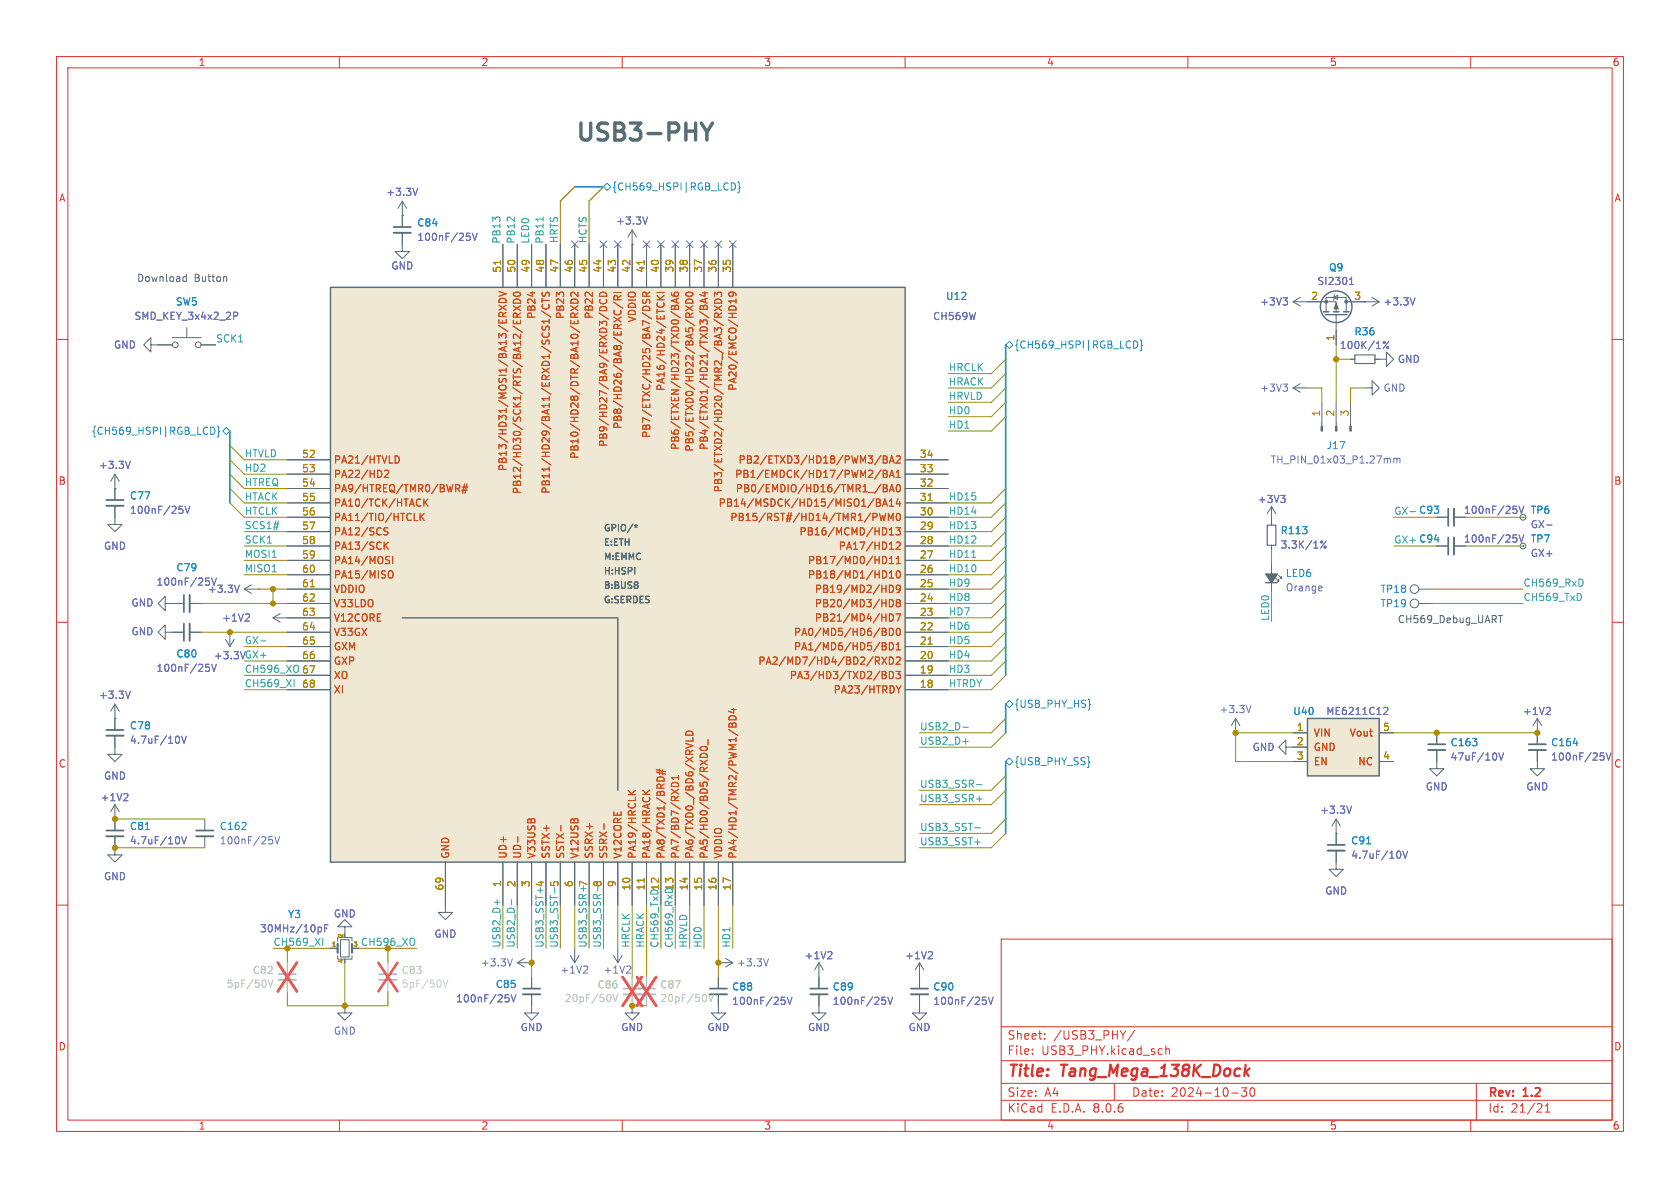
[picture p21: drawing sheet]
<svg xmlns="http://www.w3.org/2000/svg" width="297mm" height="210mm" viewBox="0 0 297 210" stroke-linecap="round" stroke-linejoin="round" font-family="sans-serif">
<defs><g id="words">
<text font-size="4.2" fill="#586e75" x="101.6" y="25.2">USB3-PHY</text>
<g font-size="2.8" fill="#dc322f">
<text x="178" y="190.9">Title:</text>
<text x="187.7" y="190.9">Tang_Mega_138K_Dock</text>
</g>
<g font-size="2.1" fill="#dc322f">
<text x="178" y="184">Sheet:</text>
<text x="186.2" y="184">/USB3_PHY/</text>
<text x="178" y="186.7">File:</text>
<text x="184.1" y="186.7">USB3_PHY.kicad_sch</text>
<text x="178" y="196.9">KiCad</text>
<text x="178" y="194.1">Size:</text>
<text x="184.7" y="194.1">A4</text>
<text x="185.7" y="196.9">E.D.A.</text>
<text x="193.3" y="196.9">8.0.6</text>
<text x="200" y="194.1">Date:</text>
<text x="207" y="194.1">2024-10-30</text>
<text x="263" y="194.3">Rev:</text>
<text x="263" y="196.9">Id:</text>
<text x="267.1" y="196.9">21/21</text>
<text x="269.4" y="194.3">1.2</text>
</g>
<g font-size="1.8" fill="#dc322f">
<text x="35" y="11.9">1</text>
<text x="85" y="11.9">2</text>
<text x="135" y="11.9">3</text>
<text x="185" y="11.9">4</text>
<text x="235" y="11.9">5</text>
<text x="285" y="11.9">6</text>
<text x="10.3" y="35.9">A</text>
<text x="285.3" y="35.9">A</text>
<text x="10.3" y="85.9">B</text>
<text x="285.3" y="85.9">B</text>
<text x="10.3" y="135.9">C</text>
<text x="285.3" y="135.9">C</text>
<text x="10.3" y="185.9">D</text>
<text x="285.3" y="185.9">D</text>
<text x="35" y="199.9">1</text>
<text x="85" y="199.9">2</text>
<text x="135" y="199.9">3</text>
<text x="185" y="199.9">4</text>
<text x="235" y="199.9">5</text>
<text x="285" y="199.9">6</text>
</g>
<g font-size="1.8" fill="#6c71c4">
<text x="68.2" y="34.8">+3.3V</text>
<text x="108.8" y="39.9">+3.3V</text>
<text x="69.1" y="47.9">GND</text>
<text x="73.7" y="42.8">100nF/25V</text>
<text x="232.8" y="50.6">SI2301</text>
<text x="23.7" y="56.7">SMD_KEY_3x4x2_2P</text>
<text x="164.9" y="56.8">CH569W</text>
<text x="222.7" y="54.2">+3V3</text>
<text x="244.5" y="54.2">+3.3V</text>
<text x="20" y="61.8">GND</text>
<text x="236.8" y="61.9">100K/1%</text>
<text x="247" y="64.4">GND</text>
<text x="222.7" y="69.4">+3V3</text>
<text x="244.5" y="69.4">GND</text>
<text x="17.4" y="83.1">+3.3V</text>
<text x="224.5" y="82.1">TH_PIN_01x03_P1.27mm</text>
<text x="222.3" y="89.1">+3V3</text>
<text x="22.9" y="91">100nF/25V</text>
<text x="258.7" y="91">100nF/25V</text>
<text x="270.5" y="93.6">GX-</text>
<text x="18.3" y="97.4">GND</text>
<text x="226.3" y="97.2">3.3K/1%</text>
<text x="258.7" y="96.1">100nF/25V</text>
<text x="270.5" y="98.7">GX+</text>
<text x="23.1" y="107.4">GND</text>
<text x="27.6" y="103.7">100nF/25V</text>
<text x="36.6" y="105">+3.3V</text>
<text x="227.2" y="104.7">Orange</text>
<text x="23.1" y="112.5">GND</text>
<text x="39.2" y="110.1">+1V2</text>
<text x="27.6" y="119">100nF/25V</text>
<text x="37.7" y="116.8">+3.3V GX+</text>
<text x="37.7" y="116.8">+3.3V</text>
<text x="17.4" y="123.7">+3.3V</text>
<text x="22.9" y="131.7">4.7uF/10V</text>
<text x="215.5" y="126.3">+3.3V</text>
<text x="234.4" y="126.6">ME6211C12</text>
<text x="269.1" y="126.6">+1V2</text>
<text x="221.3" y="132.9">GND</text>
<text x="256.3" y="134.7">47uF/10V</text>
<text x="274.1" y="134.7">100nF/25V</text>
<text x="17.7" y="141.8">+1V2</text>
<text x="18.3" y="138">GND</text>
<text x="251.9" y="139.9">GND</text>
<text x="269.7" y="139.9">GND</text>
<text x="22.9" y="149.5">4.7uF/10V</text>
<text x="38.7" y="149.5">100nF/25V</text>
<text x="233.3" y="144.1">+3.3V</text>
<text x="18.3" y="155.8">GND</text>
<text x="238.8" y="152">4.7uF/10V</text>
<text x="234.2" y="158.3">GND</text>
<text x="45.9" y="165">30MHz/10pF</text>
<text x="58.9" y="162.4">GND</text>
<text x="76.7" y="166">GND</text>
<text x="84.9" y="171">+3.3V</text>
<text x="99" y="172.3">+1V2</text>
<text x="106.6" y="172.3">+1V2</text>
<text x="130.2" y="171">+3.3V</text>
<text x="142.1" y="169.8">+1V2</text>
<text x="159.9" y="169.8">+1V2</text>
<text x="80.5" y="177.4">100nF/25V</text>
<text x="129.3" y="177.8">100nF/25V</text>
<text x="147.1" y="177.8">100nF/25V</text>
<text x="164.9" y="177.8">100nF/25V</text>
<text x="58.9" y="183.1">GND</text>
<text x="91.9" y="182.5">GND</text>
<text x="109.7" y="182.5">GND</text>
<text x="125" y="182.5">GND</text>
<text x="142.7" y="182.5">GND</text>
<text x="160.5" y="182.5">GND</text>
</g>
<g font-size="1.8" fill="#268bd2">
<text x="108.1" y="33.9">{CH569_HSPI|RGB_LCD}</text>
<text x="73.7" y="40.2">C84</text>
<text x="167.1" y="53.2">U12</text>
<text x="234.8" y="48.2">Q9</text>
<text x="31" y="54.2">SW5</text>
<text x="239.4" y="59.5">R36</text>
<text x="179.3" y="61.8">{CH569_HSPI|RGB_LCD}</text>
<text x="16.1" y="77.1">{CH569_HSPI|RGB_LCD}</text>
<text x="234.4" y="79.6">J17</text>
<text x="22.9" y="88.5">C77</text>
<text x="226.3" y="94.6">R113</text>
<text x="250.8" y="91">C93</text>
<text x="270.5" y="91">TP6</text>
<text x="31.1" y="101.2">C79</text>
<text x="250.8" y="96.1">C94</text>
<text x="270.5" y="96.1">TP7</text>
<text x="227.2" y="102.2">LED6</text>
<text x="243.9" y="105">TP18</text>
<text x="243.9" y="107.5">TP19</text>
<text x="31.1" y="116.4">C80</text>
<text x="179.3" y="125.3">{USB_PHY_HS}</text>
<text x="22.9" y="129.1">C78</text>
<text x="228.5" y="126.6">U40</text>
<text x="179.3" y="135.5">{USB_PHY_SS}</text>
<text x="256.3" y="132.1">C163</text>
<text x="274.1" y="132.1">C164</text>
<text x="22.9" y="146.9">C81</text>
<text x="38.7" y="146.9">C162</text>
<text x="238.8" y="149.5">C91</text>
<text x="50.8" y="162.5">Y3</text>
<text x="87.5" y="174.9">C85</text>
<text x="129.3" y="175.3">C88</text>
<text x="147.1" y="175.3">C89</text>
<text x="164.9" y="175.3">C90</text>
</g>
<g font-size="1.8" fill="#2aa198">
<text x="88.6" y="43.2" transform="rotate(-90 88.6 43.2)">PB13</text>
<text x="91.1" y="43.2" transform="rotate(-90 91.1 43.2)">PB12</text>
<text x="93.6" y="43.2" transform="rotate(-90 93.6 43.2)">LED0</text>
<text x="96.2" y="43.2" transform="rotate(-90 96.2 43.2)">PB11</text>
<text x="98.7" y="43.1" transform="rotate(-90 98.7 43.1)">HRTS</text>
<text x="103.8" y="43.1" transform="rotate(-90 103.8 43.1)">HCTS</text>
<text x="38.1" y="60.6">SCK1</text>
<text x="167.6" y="65.7">HRCLK</text>
<text x="167.6" y="70.8">HRVLD</text>
<text x="167.6" y="68.2">HRACK</text>
<text x="167.6" y="75.9">HD1</text>
<text x="167.6" y="73.3">HD0</text>
<text x="43.2" y="83.5">HD2</text>
<text x="43.2" y="80.9">HTVLD</text>
<text x="43.2" y="88.6">HTACK</text>
<text x="43.2" y="86">HTREQ</text>
<text x="167.6" y="88.6">HD15</text>
<text x="43.2" y="91.1">HTCLK</text>
<text x="43.2" y="93.6">SCS1#</text>
<text x="167.6" y="91.1">HD14</text>
<text x="167.6" y="93.6">HD13</text>
<text x="246.4" y="91.1">GX-</text>
<text x="43.2" y="96.2">SCK1</text>
<text x="43.2" y="101.3">MISO1</text>
<text x="43.2" y="98.7">MOSI1</text>
<text x="167.6" y="101.3">HD10</text>
<text x="167.6" y="98.7">HD11</text>
<text x="167.6" y="96.2">HD12</text>
<text x="246.4" y="96.2">GX+ C94</text>
<text x="167.6" y="106.3">HD8</text>
<text x="167.6" y="103.8">HD9</text>
<text x="269.2" y="103.8">CH569_RxD</text>
<text x="269.2" y="106.3">CH569_TxD</text>
<text x="43.2" y="114">GX-</text>
<text x="167.6" y="114">HD5</text>
<text x="167.6" y="108.9">HD7</text>
<text x="167.6" y="111.4">HD6</text>
<text x="224.4" y="109.9" transform="rotate(-90 224.4 109.9)">LED0</text>
<text x="43.2" y="119">CH596_XO 67</text>
<text x="167.6" y="119">HD3</text>
<text x="167.6" y="116.5">HD4</text>
<text x="43.2" y="121.6">CH569_XI</text>
<text x="167.6" y="121.6">HTRDY</text>
<text x="162.6" y="131.7">USB2_D+</text>
<text x="162.6" y="129.2">USB2_D-</text>
<text x="162.6" y="141.9">USB3_SSR+</text>
<text x="162.6" y="139.4">USB3_SSR-</text>
<text x="162.6" y="147">USB3_SST-</text>
<text x="162.6" y="149.5">USB3_SST+</text>
<text x="88.6" y="167.6" transform="rotate(-90 88.6 167.6)">USB2_D+</text>
<text x="91.1" y="167.6" transform="rotate(-90 91.1 167.6)">USB2_D-</text>
<text x="96.2" y="167.6" transform="rotate(-90 96.2 167.6)">USB3_SST+ 4</text>
<text x="98.7" y="167.6" transform="rotate(-90 98.7 167.6)">USB3_SST- 5</text>
<text x="103.8" y="167.6" transform="rotate(-90 103.8 167.6)">USB3_SSR+ 7</text>
<text x="106.3" y="167.6" transform="rotate(-90 106.3 167.6)">USB3_SSR- 8</text>
<text x="111.4" y="167.6" transform="rotate(-90 111.4 167.6)">HRCLK</text>
<text x="114" y="167.6" transform="rotate(-90 114 167.6)">HRACK</text>
<text x="116.5" y="167.6" transform="rotate(-90 116.5 167.6)">CH569_TxD 12</text>
<text x="119" y="167.6" transform="rotate(-90 119 167.6)">CH569_RxD13</text>
<text x="121.6" y="167.6" transform="rotate(-90 121.6 167.6)">HRVLD</text>
<text x="124.1" y="167.6" transform="rotate(-90 124.1 167.6)">HD0</text>
<text x="129.2" y="167.6" transform="rotate(-90 129.2 167.6)">HD1</text>
</g>
<g font-size="1.8" fill="#586e75">
<text x="24.1" y="49.9">Download</text>
<text x="34.3" y="49.9">Button</text>
<text x="247" y="110.2">CH569_Debug_UART</text>
</g>
<g font-size="1.8" fill="#b58900">
<text x="88.6" y="48.3" transform="rotate(-90 88.6 48.3)">51</text>
<text x="91.2" y="48.3" transform="rotate(-90 91.2 48.3)">50</text>
<text x="93.7" y="48.3" transform="rotate(-90 93.7 48.3)">49</text>
<text x="96.3" y="48.3" transform="rotate(-90 96.3 48.3)">48</text>
<text x="98.8" y="48.3" transform="rotate(-90 98.8 48.3)">47</text>
<text x="101.3" y="48.3" transform="rotate(-90 101.3 48.3)">46</text>
<text x="103.9" y="48.3" transform="rotate(-90 103.9 48.3)">45</text>
<text x="106.4" y="48.3" transform="rotate(-90 106.4 48.3)">44</text>
<text x="109" y="48.3" transform="rotate(-90 109 48.3)">43</text>
<text x="111.5" y="48.3" transform="rotate(-90 111.5 48.3)">42</text>
<text x="114" y="48.3" transform="rotate(-90 114 48.3)">41</text>
<text x="116.6" y="48.3" transform="rotate(-90 116.6 48.3)">40</text>
<text x="119.1" y="48.3" transform="rotate(-90 119.1 48.3)">39</text>
<text x="121.7" y="48.3" transform="rotate(-90 121.7 48.3)">38</text>
<text x="124.2" y="48.3" transform="rotate(-90 124.2 48.3)">37</text>
<text x="126.7" y="48.3" transform="rotate(-90 126.7 48.3)">36</text>
<text x="129.3" y="48.3" transform="rotate(-90 129.3 48.3)">35</text>
<text x="231.7" y="53.1">2</text>
<text x="239.3" y="53.1">3</text>
<text x="236" y="60.4" transform="rotate(-90 236 60.4)">1</text>
<text x="233.4" y="73.7" transform="rotate(-90 233.4 73.7)">1</text>
<text x="236" y="73.7" transform="rotate(-90 236 73.7)">2</text>
<text x="238.5" y="73.7" transform="rotate(-90 238.5 73.7)">3</text>
<text x="53.3" y="81">52</text>
<text x="53.3" y="83.6">53</text>
<text x="162.5" y="83.6">33</text>
<text x="162.5" y="81">34</text>
<text x="53.3" y="86.1">54</text>
<text x="53.3" y="88.6">55</text>
<text x="162.5" y="88.6">31</text>
<text x="162.5" y="86.1">32</text>
<text x="53.3" y="91.2">56</text>
<text x="53.3" y="93.7">57</text>
<text x="162.5" y="93.7">29</text>
<text x="162.5" y="91.2">30</text>
<text x="53.3" y="96.3">58</text>
<text x="53.3" y="98.8">59</text>
<text x="53.3" y="101.3">60</text>
<text x="162.5" y="101.3">26</text>
<text x="162.5" y="98.8">27</text>
<text x="162.5" y="96.3">28</text>
<text x="53.3" y="103.9">61</text>
<text x="53.3" y="106.4">62</text>
<text x="162.5" y="106.4">24</text>
<text x="162.5" y="103.9">25</text>
<text x="53.3" y="109">63</text>
<text x="53.3" y="111.5">64</text>
<text x="162.5" y="111.5">22</text>
<text x="162.5" y="109">23</text>
<text x="53.3" y="114">65</text>
<text x="53.3" y="116.6">66</text>
<text x="53.3" y="119.1">67</text>
<text x="162.5" y="119.1">19</text>
<text x="162.5" y="116.6">20</text>
<text x="162.5" y="114">21</text>
<text x="53.3" y="121.7">68</text>
<text x="162.5" y="121.7">18</text>
<text x="229.2" y="129.3">1</text>
<text x="229.2" y="131.8">2</text>
<text x="244.4" y="129.3">5</text>
<text x="229.2" y="134.4">3</text>
<text x="244.4" y="134.4">4</text>
<text x="78.5" y="157.5" transform="rotate(-90 78.5 157.5)">69</text>
<text x="88.6" y="156.9" transform="rotate(-90 88.6 156.9)">1</text>
<text x="91.2" y="156.9" transform="rotate(-90 91.2 156.9)">2</text>
<text x="93.7" y="156.9" transform="rotate(-90 93.7 156.9)">3</text>
<text x="96.3" y="156.9" transform="rotate(-90 96.3 156.9)">4</text>
<text x="98.8" y="156.9" transform="rotate(-90 98.8 156.9)">5</text>
<text x="101.3" y="156.9" transform="rotate(-90 101.3 156.9)">6</text>
<text x="103.9" y="156.9" transform="rotate(-90 103.9 156.9)">7</text>
<text x="106.4" y="156.9" transform="rotate(-90 106.4 156.9)">8</text>
<text x="109" y="156.9" transform="rotate(-90 109 156.9)">9</text>
<text x="111.5" y="157.5" transform="rotate(-90 111.5 157.5)">10</text>
<text x="114" y="157.5" transform="rotate(-90 114 157.5)">11</text>
<text x="116.6" y="157.5" transform="rotate(-90 116.6 157.5)">12</text>
<text x="119.1" y="157.5" transform="rotate(-90 119.1 157.5)">13</text>
<text x="121.7" y="157.5" transform="rotate(-90 121.7 157.5)">14</text>
<text x="124.2" y="157.5" transform="rotate(-90 124.2 157.5)">15</text>
<text x="126.7" y="157.5" transform="rotate(-90 126.7 157.5)">16</text>
<text x="129.3" y="157.5" transform="rotate(-90 129.3 157.5)">17</text>
</g>
<g font-size="1.8" fill="#cb4b16">
<text x="94.8" y="56.5" transform="rotate(-90 94.8 56.5)">PB24</text>
<text x="99.9" y="56.5" transform="rotate(-90 99.9 56.5)">PB23</text>
<text x="105" y="56.5" transform="rotate(-90 105 56.5)">PB22</text>
<text x="112.6" y="57.1" transform="rotate(-90 112.6 57.1)">VDDIO</text>
<text x="117.7" y="69.2" transform="rotate(-90 117.7 69.2)">PA16/HD24/ETCKI</text>
<text x="130.4" y="69.2" transform="rotate(-90 130.4 69.2)">PA20/EMCO/HD19</text>
<text x="110.1" y="75.9" transform="rotate(-90 110.1 75.9)">PB8/HD26/BA8/ERXC/RI</text>
<text x="115.2" y="77.5" transform="rotate(-90 115.2 77.5)">PB7/ETXC/HD25/BA7/DSR</text>
<text x="58.9" y="82.1">PA21/HTVLD</text>
<text x="89.8" y="83.4" transform="rotate(-90 89.8 83.4)">PB13/HD31/MOSI1/BA13/ERXDV</text>
<text x="102.5" y="81.2" transform="rotate(-90 102.5 81.2)">PB10/HD28/DTR/BA10/ERXD2</text>
<text x="107.5" y="79.1" transform="rotate(-90 107.5 79.1)">PB9/HD27/BA9/ERXD3/DCD</text>
<text x="120.2" y="79.6" transform="rotate(-90 120.2 79.6)">PB6/ETXEN/HD23/TXD0/BA6</text>
<text x="122.8" y="79.9" transform="rotate(-90 122.8 79.9)">PB5/ETXD0/HD22/BA5/RXD0</text>
<text x="125.3" y="79.6" transform="rotate(-90 125.3 79.6)">PB4/ETXD1/HD21/TXD3/BA4</text>
<text x="130.5" y="82.1">PB2/ETXD3/HD18/PWM3/BA2</text>
<text x="58.9" y="84.7">PA22/HD2</text>
<text x="58.9" y="87.2">PA9/HTREQ/TMR0/BWR#</text>
<text x="58.9" y="89.8">PA10/TCK/HTACK</text>
<text x="92.3" y="87.4" transform="rotate(-90 92.3 87.4)">PB12/HD30/SCK1/RTS/BA12/ERXD0</text>
<text x="97.4" y="87.4" transform="rotate(-90 97.4 87.4)">PB11/HD29/BA11/ERXD1/SCS1/CTS</text>
<text x="127" y="89.8">PB14/MSDCK/HD15/MISO1/BA14</text>
<text x="127.9" y="87.1" transform="rotate(-90 127.9 87.1)">PB3/ETXD2/HD20/TMR2_/BA3/RXD3</text>
<text x="129.9" y="84.7">PB1/EMDCK/HD17/PWM2/BA1</text>
<text x="130" y="87.2">PB0/EMDIO/HD16/TMR1_/BA0</text>
<text x="58.9" y="92.3">PA11/TIO/HTCLK</text>
<text x="58.9" y="94.8">PA12/SCS</text>
<text x="129" y="92.3">PB15/RST#/HD14/TMR1/PWM0</text>
<text x="141.2" y="94.8">PB16/MCMD/HD13</text>
<text x="58.9" y="97.4">PA13/SCK</text>
<text x="58.9" y="99.9">PA14/MOSI</text>
<text x="142.7" y="99.9">PB17/MD0/HD11</text>
<text x="148.2" y="97.4">PA17/HD12</text>
<text x="58.9" y="102.5">PA15/MISO</text>
<text x="58.9" y="105">VDDIO</text>
<text x="58.9" y="107.5">V33LDO</text>
<text x="142.7" y="102.5">PB18/MD1/HD10</text>
<text x="143.9" y="107.5">PB20/MD3/HD8</text>
<text x="143.9" y="105">PB19/MD2/HD9</text>
<text x="58.9" y="110.1">V12CORE</text>
<text x="58.9" y="112.6">V33GX</text>
<text x="140.3" y="112.6">PA0/MD5/HD6/BD0</text>
<text x="143.9" y="110.1">PB21/MD4/HD7</text>
<text x="58.9" y="115.2">GXM</text>
<text x="58.9" y="117.7">GXP</text>
<text x="134" y="117.7">PA2/MD7/HD4/BD2/RXD2</text>
<text x="140.3" y="115.2">PA1/MD6/HD5/BD1</text>
<text x="58.9" y="120.2">XO</text>
<text x="58.9" y="122.8">XI</text>
<text x="139.5" y="120.2">PA3/HD3/TXD2/BD3</text>
<text x="147.3" y="122.8">PA23/HTRDY</text>
<text x="232.2" y="130.4">VIN</text>
<text x="238.5" y="130.4">Vout</text>
<text x="232.2" y="132.9">GND</text>
<text x="232.2" y="135.5">EN</text>
<text x="240" y="135.5">NC</text>
<text x="79.6" y="151.9" transform="rotate(-90 79.6 151.9)">GND</text>
<text x="89.8" y="151.9" transform="rotate(-90 89.8 151.9)">UD+</text>
<text x="92.3" y="151.9" transform="rotate(-90 92.3 151.9)">UD-</text>
<text x="94.8" y="151.9" transform="rotate(-90 94.8 151.9)">V33USB</text>
<text x="97.4" y="151.9" transform="rotate(-90 97.4 151.9)">SSTX+</text>
<text x="99.9" y="151.9" transform="rotate(-90 99.9 151.9)">SSTX-</text>
<text x="102.5" y="151.9" transform="rotate(-90 102.5 151.9)">V12USB</text>
<text x="105" y="151.9" transform="rotate(-90 105 151.9)">SSRX+</text>
<text x="107.5" y="151.9" transform="rotate(-90 107.5 151.9)">SSRX-</text>
<text x="110.1" y="151.9" transform="rotate(-90 110.1 151.9)">V12CORE</text>
<text x="112.6" y="151.9" transform="rotate(-90 112.6 151.9)">PA19/HRCLK</text>
<text x="115.2" y="151.9" transform="rotate(-90 115.2 151.9)">PA18/HRACK</text>
<text x="117.7" y="151.9" transform="rotate(-90 117.7 151.9)">PA8/TXD1/BRD#</text>
<text x="120.2" y="151.9" transform="rotate(-90 120.2 151.9)">PA7/BD7/RXD1</text>
<text x="122.8" y="151.9" transform="rotate(-90 122.8 151.9)">PA6/TXD0_/BD6/XRVLD</text>
<text x="125.3" y="151.9" transform="rotate(-90 125.3 151.9)">PA5/HD0/BD5/RXD0_</text>
<text x="127.9" y="151.9" transform="rotate(-90 127.9 151.9)">VDDIO</text>
<text x="130.4" y="151.9" transform="rotate(-90 130.4 151.9)">PA4/HD1/TMR2/PWM1/BD4</text>
</g>
<g font-size="1.8" fill="#859900">
<text x="48.3" y="167.3">CH569_XI</text>
<text x="63.7" y="167.3">CH596_XO</text>
</g>
<g font-size="1.8" fill="#bdbdbd">
<text x="44.6" y="172.4">C82</text>
<text x="70.9" y="172.4">C83</text>
<text x="105.5" y="174.9">C86</text>
<text x="116.6" y="174.9">C87</text>
</g>
<g font-size="1.8" fill="#cbcbcb">
<text x="40" y="174.8">5pF/50V</text>
<text x="70.9" y="174.8">5pF/50V</text>
<text x="99.7" y="177.3">20pF/50V</text>
<text x="116.6" y="177.3">20pF/50V</text>
</g>
<g font-size="1.6" fill="#586e75">
<text x="106.7" y="94.1">GPIO/*</text>
<text x="106.7" y="96.7">E:ETH</text>
<text x="106.7" y="101.7">H:HSPI</text>
<text x="106.7" y="99.2">M:EMMC</text>
<text x="106.7" y="104.3">B:BUS8</text>
<text x="106.7" y="106.8">G:SERDES</text>
</g>
<g font-size="1.1" fill="#b58900">
<text x="58.5" y="167.4">1</text>
<text x="60.7" y="165.9" transform="rotate(-90 60.7 165.9)">2</text>
<text x="62.3" y="167.4">3</text>
<text x="60.7" y="170.4" transform="rotate(-90 60.7 170.4)">4</text>
</g>
</g></defs>
<g fill="none" stroke="#dc322f" stroke-width=".18">
<path d="M10 10h277v190h-277zM12 12h273v186h-273zM60 10v2M110 10v2M160 10v2M210 10v2M260 10v2M10 60h2M285 60h2M10 110h2M285 110h2M10 160h2"/>
<path d="M285 160h2M177 166h108v32h-108zM60 198v2M110 198v2M160 198v2M177 194.5h108M177 191.5h108M177 187.5h108M177 181.5h108M182.5 186.3v.1M182.5 185.5v.1M184.7 183.6v.1"/>
<path d="M184.7 182.8v.1M197 191.5v3M200.6 182.1l-1.3 2M206.1 184.9v1.5M206.1 185.5l.2-.1 .4 .1v.9M210 198v2M217.7 193.2h1.2M220.4 192.3l-.5 .6 .4 .1v.7l-.2 .1h-.4l-.2-.1M221.2 192.4l.1-.1a.81 .81 0 0 1 .6 .6 .81 .81 0 0 1-.3 .8l-.1 .1a.81 .81 0 0 1-.6-.6 .81 .81 0 0 1 .3-.8zM260 198v2M261 191.5v6.5M273.2 196.6h.8"/>
<path d="M273.2 195.5l.4-.4v1.5"/>
</g>
<path d="M220.9 188.9l-.9 .7" fill="none" stroke="#dc322f" stroke-width=".4"/>
<g fill="none" stroke="#586e75" stroke-width=".18">
<path d="M30.5 59.7h5.1M33 57.9v1.8M111.8 43.2h.1M111.8 40.6l-.8 1.3M111.8 40.6v2.6M111.8 40.6l.7 1.3M26.7 61v-1.3l-1.3 1.3 1.3 1.2v-1.2h3.8M35.6 61h2.5M20.3 86.4v2M20.3 89.4v2M254 91.4h2M254 96.5h2"/>
<path d="M257 91.4h2.1M257 96.5h2.1M29.2 111.8v1.2l-1.3-1.2 1.3-1.3v1.3h1.3M29.2 106.7v1.3l-1.3-1.3 1.3-1.3v1.3h3.3M33.5 106.7h2.1M39.9 113l.7 1.3M40.6 111.8h.1M40.6 111.8v2.5M41.4 113l-.8 1.3M43.2 104.1l1.2 .8M43.2 104.1h2.5M44.4 103.4l-1.2 .7"/>
<path d="M45.7 104.1h.1M48.3 109.2l1.2 .8M48.3 109.2h2.5M49.5 108.5l-1.2 .7M20.3 130v3.4h1.3l-1.3 1.2-1.3-1.2h1.3M20.3 127h.1M20.3 124.5v4.5M20.3 124.5l-.7 1.2M20.3 124.5l.8 1.2M20.3 147.8v3.3h1.3l-1.3 1.3-1.3-1.3h1.3M20.3 142.2v4.6M20.3 142.2l-.7 1.3"/>
<path d="M20.3 142.2l.8 1.3M36.2 144.8v2M36.2 147.8v2.1M236.2 150.4v3.3h1.3l-1.3 1.2-1.3-1.2h1.3M236.2 147.3h.1M236.2 144.8v4.6M236.2 144.8l-.7 1.3M236.2 144.8l.8 1.3M94 175.8v3.3h1.2l-1.2 1.2-1.3-1.2h1.3M94 172.7v2.1M111.8 177.8v1.3h1.2l-1.2 1.2-1.3-1.2h1.3M127 175.8v3.3h1.3l-1.3 1.2-1.3-1.2h1.3"/>
<path d="M127 170.2h.1M127 170.2h2.5M127 172.7v2.1M128.3 169.4l1.2 .8M129.5 170.2l-1.2 .7M162.6 172.7v2.1M162.6 175.8v2"/>
<circle cx="31" cy="61" r=".51"/>
<circle cx="35.1" cy="61" r=".51"/>
</g>
<g fill="none" stroke="#6c71c4" stroke-width=".18">
<path d="M114.5 38.4l-.4 1.2M41.3 55.2h.5l.2 .2-.1 .4-.6 .1M31.7 89.5h.6M32.1 90l.2 .2v.3l-.2 .3M32.7 89.5l.4 1.3 .5-1.3M267.5 89.5h.6M267.5 94.6h.6M267.9 90l.3 .2v.3l-.3 .2M267.9 95l.3 .3v.3l-.3 .2M268.5 89.5l.5 1.2 .4-1.2M268.5 94.6l.5 1.2 .4-1.2M36.4 102.2h.6"/>
<path d="M36.8 102.7l.2 .2v.3M37.4 102.2l.4 1.2 .5-1.2M42.3 103.4l-.4 1.3M43.9 108.5l.2 .3-.1 .3-.7 .7h.8M23 122.2l-.4 1.2M31.6 130.2l.1 .4-.1 .7M32.1 130.1l.4 1.3 .4-1.3M22.4 140.3l.2 .2v.3l-.8 .7h.8M31.6 148l.1 .4-.1 .7M32.1 147.9l.4 1.3 .4-1.3M47.6 147.9h.6M48 148.4l.2 .2v.3l-.2 .3"/>
<path d="M48.6 147.9l.4 1.3 .4-1.3M238.9 142.5l-.4 1.3M247.5 150.5l.1 .4-.1 .8M248 150.4l.4 1.3 .4-1.3M89.3 175.8h.6M89.8 176.3l.2 .3v.3l-.2 .2M90.4 175.8l.4 1.3 .4-1.3M135.9 169.5l-.5 1.3M138.1 176.3h.6M138.6 176.8l.2 .2v.3l-.2 .2M139.2 176.3l.4 1.2 .4-1.2M173.7 176.3h.6"/>
<path d="M174.1 176.8l.3 .2v.3l-.3 .2M174.7 176.3l.5 1.2 .4-1.2"/>
</g>
<path d="M18.8 89.4h3M257 89.9v3.1M257 95v3M33.5 105.2v3M18.8 130h3M18.8 147.8h3M34.7 147.8h3M234.7 150.4h3M92.5 175.8h3M125.5 175.8h3M161 175.8h3.1" fill="none" stroke="#586e75" stroke-width=".33"/>
<path d="M18.8 88.4h3M256 89.9v3.1M256 95v3M32.5 105.2v3M18.8 129h3M18.8 146.8h3M34.7 146.8h3M234.7 149.4h3M92.5 174.8h3M125.5 174.8h3M161 174.8h3.1" fill="none" stroke="#586e75" stroke-width=".3"/>
<path d="M25.7 146.6h.7M241.6 149.2h.7" fill="none" stroke="#268bd2" stroke-width=".18"/>
<path d="M112.8 175.8h3" fill="none" stroke="#b3b3b3" stroke-width=".33"/>
<path d="M112.8 174.8h3" fill="none" stroke="#b3b3b3" stroke-width=".3"/>
<path d="M114.3 172.7v2.1M114.3 175.8v2" fill="none" stroke="#b3b3b3" stroke-width=".18"/>
<path d="M124.8 176v.8M125.3 175.8l.4 1.3 .4-1.3" fill="none" stroke="#cbcbcb" stroke-width=".18"/>
<path d="M112.6 172.7l3.4 5.1M116 172.7l-3.4 5.1" fill="none" stroke="#e65255" stroke-width=".46"/>
<path d="M58.4 50.8h101.6v101.6h-101.6z" fill="#eee8d5"/>
<path d="M58.4 50.8h101.6v101.6h-101.6zM71.1 109.2h38.1v30.5" fill="none" stroke="#586e75" stroke-width=".25"/>
<g fill="none" stroke="#586e75" stroke-width=".18">
<path d="M88.9 43.2v7.6M91.4 43.2v7.6M94 43.2v7.6M96.5 43.2v7.6M99.1 43.2v7.6M101.6 43.2v7.6M104.1 43.2v7.6M106.7 43.2v7.6M109.2 43.2v7.6M111.8 43.2v7.6M114.3 43.2v7.6M116.8 43.2v7.6"/>
<path d="M119.4 43.2v7.6M121.9 43.2v7.6M124.5 43.2v7.6M127 43.2v7.6M129.5 43.2v7.6M50.8 99.1h7.6M50.8 96.5h7.6M50.8 94h7.6M50.8 91.4h7.6M50.8 88.9h7.6M50.8 86.4h7.6M50.8 83.8h7.6"/>
<path d="M50.8 81.3h7.6M112.2 92.9l.2 .1M112.4 92.7v.3M112.4 93l-.1 .2M112.4 93l.2 .2M112.7 92.9l-.3 .1M160 99.1h7.6M160 96.5h7.6M160 94h7.6M160 91.4h7.6M160 88.9h7.6M160 86.4h7.6"/>
<path d="M160 83.8h7.6M160 81.3h7.6M50.8 119.4h7.6M50.8 116.8h7.6M50.8 114.3h7.6M50.8 111.8h7.6M50.8 109.2h7.6M50.8 106.7h7.6M50.8 104.1h7.6M50.8 101.6h7.6M160 119.4h7.6M160 116.8h7.6"/>
<path d="M160 114.3h7.6M160 111.8h7.6M160 109.2h7.6M160 106.7h7.6M160 104.1h7.6M160 101.6h7.6M50.8 121.9h7.6M160 121.9h7.6M227.3 132.1v1.3l-1.2-1.3 1.2-1.3v1.3h1.3M78.7 152.4v7.6M88.9 152.4v7.6M91.4 152.4v7.6"/>
<path d="M94 152.4v7.6M96.5 152.4v7.6M99.1 152.4v7.6M101.6 152.4v7.6M104.1 152.4v7.6M106.7 152.4v7.6M109.2 152.4v7.6M111.8 152.4v7.6M114.3 152.4v7.6M116.8 152.4v7.6M119.4 152.4v7.6M121.9 152.4v7.6"/>
<path d="M124.5 152.4v7.6M127 152.4v7.6M129.5 152.4v7.6M144.8 177.8v1.3h1.2l-1.2 1.2-1.3-1.2h1.3"/>
</g>
<g fill="none" stroke="#cb4b16" stroke-width=".18">
<path d="M88.2 53.9l1.3 .9M88.2 51.5l1.3 .5-1.3 .4M88.4 52.9a.66 .66 0 0 1 .7-.1 .66 .66 0 0 1 .4 .7h-1.3zM88.9 55.9l-.1-.6-.2-.1-.3 .1-.1 .6h1.3M89.5 55.2l-.6 .4M89.5 53.9l-1.3 .9M90.7 56.6v.6M90.7 54.1l1.3 .8M90.8 53.1a.68 .68 0 0 1 .8-.2 .68 .68 0 0 1 .4 .7h-1.3zM90.9 51.8a.69 .69 0 0 1 1.1 .3 .72 .72 0 0 1-1.3-.1zM91.4 56.8v.4M91.4 56.1v-.6l-.2-.2-.3 .1-.2 .7h1.3"/>
<path d="M92 56.6v.6M92 55.3l-.6 .5M92 54.1l-1.3 .8M95.8 55l1.6 1.1M95.8 52.7v.8M95.8 53.1h1.3M95.9 51.6l-.1 .5 .2 .2h.3l.3-.5 .3-.2 .2 .3-.1 .5M96 53.8a.6 .6 0 0 0 .4 .9 .6 .6 0 0 0 .7-.6l-.1-.3M97.1 56.4v.8M97.1 56.8h-1.3l.4 .4M100.9 56.1v-.5l.3-.3 .3 .2 .1 .6M100.9 54.1l1.3 .8"/>
<path d="M101 53.1a.68 .68 0 0 1 .8-.2 .68 .68 0 0 1 .4 .7h-1.3zM102.2 51.6v.8l-.9-.8-.4 .3 .1 .5M102.2 55.3l-.6 .5M102.2 54.1l-1.3 .8M105.9 55.3l1.7 1.1M106.1 51.9a.68 .68 0 0 1 .7-.2 .68 .68 0 0 1 .5 .7h-1.3zM106.1 54.4a.68 .68 0 0 1 .7-.2 .68 .68 0 0 1 .5 .7h-1.3zM106.1 52.9a.6 .6 0 0 0 .4 .9 .6 .6 0 0 0 .8-.6l-.2-.3M108.5 53.4l1.6 1.1M108.5 51.7h1.3M108.7 54.9l-.2 .2 .1 .3 .5 .2M109.2 53l-.1-.6-.1-.1h-.3l-.2 .7h1.3"/>
<path d="M109.7 54.9l.1 .2-.1 .3-.4 .2M109.8 52.3l-.6 .4M113.5 55.3l1.7 1.1M113.7 54.4a.68 .68 0 0 1 .8-.2 .68 .68 0 0 1 .4 .7h-1.3zM113.7 52.9l-.1 .5 .1 .2h.4l.2-.6 .3-.1 .3 .3-.1 .4M114.3 52.4l-.1-.6-.2-.1h-.3l-.1 .7h1.3M114.9 51.7l-.6 .4M116.1 53h1.3M116.1 52.3l.8 .7M116.1 51.7h1.3M116.3 53.5l-.2 .3M117.3 53.5l.1 .3"/>
<path d="M117.4 52.3l-.7 .5M118.6 55.1l1.7 1.1M118.7 51.8l.1 .3a.85 .85 0 0 0 1.2 0l-.2-.4-.4-.1-.2 .3v.4l.2 .1M118.8 54.1l.3-.1 .2 .3 .2-.4 .3 .1 .2 .7h-1.3zM119.3 54.3v.4M119.6 52.9v.6M120 52.7l-1.3 .5 1.3 .4M121.2 56.1v-.5l.3-.3 .3 .2 .1 .6M121.2 54.1l1.3 .8M121.3 51.8a.75 .75 0 0 1 1.2 .3 .72 .72 0 0 1-1.3-.1zM121.4 53a.66 .66 0 0 1 .8-.1 .66 .66 0 0 1 .3 .7h-1.3zM122.5 55.3l-.6 .5"/>
<path d="M122.5 54.1l-1.3 .8M123.7 55.1l1.6 1.1M123.9 54.1l.2-.1 .3 .3 .2-.4 .3 .1 .1 .7h-1.2zM124.2 51.8h.8M124.4 54.3v.4M124.6 51.6v.8l-.9-.3M124.7 52.9v.6M125 52.7l-1.2 .5 1.2 .4M126.2 56.5l1.7 1.1M126.3 52.4v-.8l.5 .5 .1-.4h.6l.1 .2-.1 .5M126.3 54.1l1.3 .8M126.4 53.1a.68 .68 0 0 1 .8-.2 .68 .68 0 0 1 .4 .7h-1.3z"/>
<path d="M127 56.1l-.1-.6-.2-.2-.3 .1-.1 .7h1.3M127.6 55.3l-.6 .5M127.6 54.1l-1.3 .8M129.4 51.6l.2 .3v.4l-.2 .1-.5-.1-.1-.4 .2-.2a.84 .84 0 0 1 1.1 .3v.3M130.1 52.9v.7M130.1 53.2h-1.3l.4 .4M67.9 93.8l.6 .2 .1 .3-.3 .3-.4-.1M68 83.3l.5-.2 .2 .4-.8 .9h.8M68.1 96.4l.5 .7M68.6 93.4l-.5-.1-.2 .1M68.6 95.8l-.7 .8M68.6 99l.3 .3-.3 .3"/>
<path d="M68.7 98.4h.2M69.4 98.4v1.2M69.9 80.6a.64 .64 0 0 1 .7 .6 .64 .64 0 0 1-.7 .7M73.2 92h.6M74.3 90.7v1.3M74.3 88.3h.1M74.4 89.4h-.1M74.4 91.3l.6 .7M74.9 88.2v1.3M75 90.7l-.7 .8M75.1 88.8l.6 .7M75.7 88.2l-.8 .7"/>
<path d="M80.6 86.3h.6l.1-.2-.1-.3-.6-.1v1.2M80.9 86.3l.4 .6M81.6 86.6h1M81.8 86.1h.9M82.1 85.5l-.3 1.7M82.6 85.5l-.4 1.7M154.9 88.2h.5l.2 .3-.2 .3 .2 .1 .1 .3-.3 .3h-.5zM154.9 88.8h.5M155 90.9v.4M155.5 90.7l.3 1.3 .2-.9 .3 .9 .3-1.3M155.7 85.6l-1.1 1.6M155.7 83.1l-1.1 1.6"/>
<path d="M155.7 80.5l-1.1 1.7M156 89.5l.4-1.3 .5 1.3M156.1 85.7h.5l.2 .2-.2 .4 .2 .1 .1 .3-.3 .2h-.5zM156.1 89.1h.7M156.1 80.6h.5l.2 .2-.2 .4 .2 .1 .1 .3-.3 .3h-.5zM156.1 83.1h.5l.2 .3-.2 .3 .2 .2 .1 .3-.3 .2h-.5zM156.1 86.3h.5M156.1 83.7h.5M156.1 81.2h.5M156.5 98.4l.3 .5-.3 .7M157.1 92v-1.3l.4 1 .4-1v1.3M157.2 88.6l.4-.4v1.3"/>
<path d="M157.2 93.7l.4-.4v1.3M157.2 98.7l.4-.3v1.2M157.2 99.6h.8M157.2 94.6h.8M157.2 89.5h.8M157.2 86.9l.5-1.2 .4 1.2M157.2 84.4l.5-1.3 .4 1.3M157.2 81.9l.5-1.3 .4 1.3M157.4 86.6h.6M157.4 84h.6M157.4 81.5h.6M158.4 93.3h.8l-.5 .5 .4 .1v.5l-.2 .2-.5-.2"/>
<path d="M158.4 98.7l.4-.3v1.2M158.4 80.7l.5-.1 .3 .4-.8 .9h.8M158.4 96l.5-.2 .3 .4-.8 .9h.8M158.4 83.5l.4-.4v1.3M158.4 99.6h.8M158.4 84.4h.8M158.6 85.8l.1-.1a.68 .68 0 0 1 .5 .6 .68 .68 0 0 1-.5 .6l-.1-.1-.2-.3zM158.6 90.9l.1-.2a.68 .68 0 0 1 .5 .7 .68 .68 0 0 1-.5 .6l-.1-.1-.2-.4zM158.7 88.1l-.3 1h.8M159 88.6v.9M68.7 101.1l.2-.2a.43 .43 0 0 1 .6 .4v.5a.43 .43 0 0 1-.3 .4 .43 .43 0 0 1-.5-.2M155.1 116.8l.4 .6"/>
<path d="M155.2 116.1l.3 .3-.1 .3-.2 .1M155.9 116.1l.9 1.3M156 111.1l.6 .1v.2l-.2 .3M156 113.6l.6 .1v.3l-.2 .2M156 114.2h.4M156 111.7h.4M156.4 118.7l.2 .2-.2 .4 .2 .1 .1 .3-.3 .3h-.4M156.4 111.7l.3 .2-.1 .3-.6 .1M156.4 114.2l.3 .3-.1 .3-.6 .1M156.8 116.1l-.9 1.3M157.2 118.7a.64 .64 0 0 1 .8 .6 .64 .64 0 0 1-.8 .7zM157.2 103.4a.64 .64 0 0 1 .8 .7 .64 .64 0 0 1-.8 .6z"/>
<path d="M157.2 106a.64 .64 0 0 1 .8 .6 .64 .64 0 0 1-.8 .7zM157.2 108.5a.64 .64 0 0 1 .8 .7 .64 .64 0 0 1-.8 .6zM157.2 111.1a.64 .64 0 0 1 .8 .6 .64 .64 0 0 1-.8 .6zM157.2 113.6a.64 .64 0 0 1 .8 .6 .64 .64 0 0 1-.8 .7zM157.2 116.1a.64 .64 0 0 1 .8 .7 .64 .64 0 0 1-.8 .6zM157.2 102.2h.8M157.2 101.3l.4-.4v1.3M158.4 118.7h.8l-.5 .5 .4 .1v.5l-.2 .2-.5-.2M158.4 108.5h.8l-.5 1.3M158.4 116.3l.5-.2 .3 .4-.8 .9h.8M158.4 114.9h.8M158.4 114l.4-.4v1.3"/>
<path d="M158.6 101l.1-.1a.68 .68 0 0 1 .5 .6 .68 .68 0 0 1-.5 .7l-.1-.1-.2-.4zM158.6 111.2l.1-.1a.68 .68 0 0 1 .5 .6 .68 .68 0 0 1-.5 .6l-.1-.1-.2-.3zM158.7 106.5l-.3-.2 .3-.3h.2l.3 .2-.3 .3M158.7 106.5l-.3 .3 .1 .3 .2 .2 .3-.1 .2-.2v-.2l-.3-.3M158.7 106.5h.2M159.2 104l-.3 .2h-.3l-.2-.2 .2-.5 .3-.1 .2 .2a.84 .84 0 0 1-.3 1.1h-.2M111.1 139.8l.7 .7M112.3 139.8l-.7 .5M113.6 139.7l.7 .7M114.9 139.7l-.7 .5M116 136.5l1.7 .4M116 136.1l1.7 .3"/>
<path d="M116.1 137.8a.68 .68 0 0 1 .7-.5 .68 .68 0 0 1 .6 .5M116.6 135.9v1M117.1 136.1v.9M118.9 138.4a.66 .66 0 0 1 .7-.1 .66 .66 0 0 1 .4 .7h-1.3zM120 137.1v.7M120 137.5h-1.3l.4 .3M121.2 131.4l1.3 .4M121.3 129.5a.68 .68 0 0 1 .8-.2 .68 .68 0 0 1 .4 .7h-1.3zM122.5 130.4v.6h-1.3M123.8 133.9a.64 .64 0 0 1 .6-.7 .64 .64 0 0 1 .6 .7M123.8 132.1a.75 .75 0 0 1 1.2 .3 .72 .72 0 0 1-1.2-.1zM125.2 130.7v1"/>
<path d="M128.9 128l.3-.2 .3 .3 .1-.3h.3l.2 .2v.5h-1.3zM128.9 126.8a.68 .68 0 0 1 .8-.3 .68 .68 0 0 1 .4 .7h-1.3zM129.3 125.4h.8M129.5 128.1v.4M129.7 125.2v.8l-.9-.3M158.4 121.2l.5 .7M158.9 121.9v.6M159.3 121.2l-.4 .7M91.5 147.9v1M99.2 145.9v1M106.8 145.6v1"/>
</g>
<path d="M88.5 46v.7M113.9 46v.7M164.1 88.5h.7M54.9 103.7h.7M164.1 113.9h.7M113.9 155.2v.8" fill="none" stroke="#b58900" stroke-width=".18"/>
<path d="M231.1 127h12.7v10.2h-12.7z" fill="#eee8d5"/>
<g fill="none" stroke="#586e75" stroke-width=".25">
<path d="M233.9 55.1h1M234.3 55.6h3.8M235.7 55.1h1M237.5 55.1h1M223.8 103h2M231.1 127h12.7v10.2h-12.7z"/>
<circle cx="236.2" cy="54.2" r="2.79"/>
</g>
<g fill="none" stroke="#586e75" stroke-width=".18">
<path d="M71.1 38.1h.1M71.1 35.6v4.5M71.1 35.6l-.7 1.2M71.1 35.6l.8 1.2M32.5 49.7h.4M32.5 49h.4M32.9 48.5v1.3M39.9 48.9l.2 .2v.7M71.1 41.1v3.4h1.3l-1.3 1.2-1.3-1.2h1.3M88.9 43.2v7.6M91.4 43.2v7.6M94 43.2v7.6"/>
<path d="M96.5 43.2v7.6M99.1 43.2v7.6M101.6 43.2v7.6M104.1 43.2v7.6M106.7 43.2v7.6M109.2 43.2v7.6M111.8 43.2h.1M111.8 43.2v7.6M114.3 43.2v7.6M116.8 43.2v7.6M119.4 43.2v7.6M121.9 43.2v7.6"/>
<path d="M124.5 43.2v7.6M127 43.2v7.6M129.5 43.2v7.6M228.6 53.3h7.6v1.8M228.6 53.3l1.3 .8M229.9 52.6l-1.3 .7M234.4 55.1v-2.5h3.6v2.5M235.8 52.6l.7-.4v.8zM236 52.1l-.2 .1v.8l-.1 .1M236.2 55.6v5.4M238 53.3h5.8M241.3 53.3h.1"/>
<path d="M242.6 52.6l1.2 .7M243.8 53.3l-1.2 .8M27.9 61h2.6M35.6 61h2.5M228.6 68.6l1.3 .7M228.6 68.6h2.5M229.9 67.8l-1.3 .8M233.7 71.1v4.2M236.2 71.1v4.2M238.8 71.1v4.2M238.8 63.5h.7M241.3 68.6h1.3v1.3l1.2-1.3-1.2-1.3v1.3"/>
<path d="M243.1 63.5h2v1.3l1.3-1.3-1.3-1.3v1.3M20.3 89.4v3.3h1.3l-1.3 1.3-1.3-1.3h1.3M20.3 86.4h.1M20.3 83.8l-.7 1.3M20.3 83.8v4.6M20.3 83.8l.8 1.3M50.8 91.4h7.6M50.8 96.5h7.6M50.8 99.1h7.6M50.8 94h7.6M50.8 88.9h7.6M50.8 86.4h7.6"/>
<path d="M50.8 83.8h7.6M50.8 81.3h7.6M160 91.4h7.6M160 96.5h7.6M160 99.1h7.6M160 94h7.6M160 88.9h7.6M160 86.4h7.6M160 83.8h7.6M160 81.3h7.6M224.8 89.5l-.8 1.3M224.8 89.5v3.3"/>
<path d="M224.8 96.4v.8M224.8 99.7v5.1M224.8 89.5l.8 1.3M254 91.4h2M254 96.5h2M257 91.4h2.1M257 96.5h2.1M269.2 91.4h.1M269.2 96.5h.1M30.5 111.8h2M30.5 106.7h2M33.5 111.8h2.1"/>
<path d="M33.5 106.7h2.1M40.6 111.8h.1M45.7 104.1h.1M50.8 111.8h7.6M50.8 104.1h7.6M50.8 106.7h7.6M50.8 119.4h7.6M50.8 116.8h7.6M50.8 114.3h7.6M50.8 109.2h7.6M50.8 101.6h7.6M160 111.8h7.6"/>
<path d="M160 104.1h7.6M160 106.7h7.6M160 119.4h7.6M160 116.8h7.6M160 114.3h7.6M160 109.2h7.6M160 101.6h7.6M225.6 102.2l.5 .5v-.2v.2h-.3M226.1 101.7l.5 .5v-.2v.2h-.3M250.8 104.1h2.6M250.8 106.7h2.6M264.9 108.8h.7"/>
<path d="M265.3 108.8v1.3M20.3 127h.1M20.3 127v2M20.3 130v2.1M50.8 121.9h7.6M160 121.9h7.6M218.4 129.5h.1M218.4 127l-.7 1.3M218.4 127v2.5M218.4 127l.8 1.3M228.6 129.5h2.5M228.6 132.1h2.5"/>
<path d="M228.6 134.6h2.5M243.8 129.5h2.6M243.8 134.6h2.6M254 132.6v3.3h-1.3l1.3 1.3 1.3-1.3h-1.3M254 129.5v2.1M271.8 132.6v3.3h-1.3l1.3 1.3 1.2-1.3h-1.2M271.8 127l-.8 1.3M271.8 127v4.6M271.8 127l.7 1.3M20.3 144.8v2M20.3 147.8v2.1M78.7 152.4v8.9h1.3l-1.3 1.3-1.2-1.3h1.2"/>
<path d="M88.9 152.4v7.6M91.4 152.4v7.6M94 152.4v7.6M96.5 152.4v7.6M99.1 152.4v7.6M101.6 152.4v7.6M104.1 152.4v7.6M106.7 152.4v7.6M109.2 152.4v7.6M111.8 152.4v7.6M114.3 152.4v7.6M116.8 152.4v7.6"/>
<path d="M119.4 152.4v7.6M121.9 152.4v7.6M124.5 152.4v7.6M127 152.4v7.6M129.5 152.4v7.6M236.2 147.3h.1M236.2 147.3v2.1M236.2 150.4v2M58.4 167.6h1.3M59.7 166.4v-.7h2.5v.7M59.7 168.9v.6h2.5v-.6M60.2 166.1h1.5v3.1h-1.5z"/>
<path d="M61 163.8h1.2l-1.2-1.2-1.3 1.2h1.3v1.3M61 177.8v1.3h1.2l-1.2 1.2-1.3-1.2h1.3M62.2 167.6h1.3M91.4 170.2l1.3 .7M91.4 170.2h2.6M92.7 169.4l-1.3 .8M94 170.2h.1M94 172.7v2.1M94 175.8v2M100.8 168.9l.8 1.3M101.6 167.6v2.6M102.4 168.9l-.8 1.3"/>
<path d="M108.5 168.9l.7 1.3M109.2 167.6v2.6M110 168.9l-.8 1.3M127 172.7v2.1M127 175.8v2M144.8 170.2l-.8 1.3M144.8 170.2v4.6M144.8 175.8v2M144.8 170.2l.7 1.3M162.6 175.8v3.3h1.2l-1.2 1.2-1.3-1.2h1.3M162.6 170.2l-.8 1.3M162.6 170.2v4.6"/>
<path d="M162.6 170.2l.7 1.3"/>
<circle cx="269.2" cy="96.5" r=".51"/>
<circle cx="269.2" cy="91.4" r=".51"/>
<circle cx="250.1" cy="106.7" r=".76"/>
<circle cx="250.1" cy="104.1" r=".76"/>
</g>
<g fill="none" stroke="#6c71c4" stroke-width=".18">
<path d="M73.8 33.3l-.4 1.2M114.5 38.4l-.4 1.2M41.3 55.2h.5l.2 .2-.1 .4-.6 .1M82.5 41.2h.6M82.9 41.7l.2 .3v.3l-.2 .2M83.5 41.2l.4 1.3 .5-1.3M101 42.6l1.2 1.2M102.2 42.6l-1.2 1.2M106.1 42.6l1.2 1.2M107.3 42.6l-1.2 1.2M108.6 42.6l1.2 1.2M109.8 42.6l-1.2 1.2"/>
<path d="M113.7 42.6l1.2 1.2M114.9 42.6l-1.2 1.2M116.2 42.6l1.2 1.2M117.4 42.6l-1.2 1.2M118.8 42.6l1.2 1.2M120 42.6l-1.2 1.2M121.3 42.6l1.2 1.2M122.5 42.6l-1.2 1.2M123.9 42.6l1.2 1.2M125.1 42.6l-1.2 1.2M126.4 42.6l1.2 1.2M127.6 42.6l-1.2 1.2"/>
<path d="M128.9 42.6l1.2 1.2M130.1 42.6l-1.2 1.2M226.8 52.6h.8l-.4 .5M227.4 53.1l.2 .3v.3l-.2 .2M238.6 50.3h.7M238.6 49.4l.3-.4v1.3M250.2 52.6l-.5 1.3M226.8 67.9h.8l-.4 .5M227.4 68.4l.2 .2v.3l-.2 .3M245.5 60.4l-1 1.2M23 81.5l-.4 1.3M31.7 89.5h.6"/>
<path d="M32.1 90l.2 .2v.3l-.2 .3M32.7 89.5l.4 1.3 .5-1.3M226.4 87.6h.8l-.4 .5M227 88.1l.2 .2v.3l-.2 .2M234.4 95.6l-.9 1.3M245.6 81l.2 .2v.7M246.4 81v.9M246.4 81.1l.4-.1 .2 .2M247 81.2l.1-.2 .3 .1 .1 .8M247 81.2v.7M267.5 89.5h.6M267.5 94.6h.6"/>
<path d="M267.9 90l.3 .2v.3l-.3 .2M267.9 95l.3 .3v.3l-.3 .2M268.5 89.5l.5 1.2 .4-1.2M268.5 94.6l.5 1.2 .4-1.2M273.4 92.8h1M36.4 117.4h.6M36.4 102.2h.6M36.8 117.9l.2 .2v.3l-.2 .3M36.8 102.7l.2 .2v.3M37.4 117.4l.4 1.3 .5-1.3M37.4 102.2l.4 1.2 .5-1.2M42.3 103.4l-.4 1.3"/>
<path d="M43.9 108.5l.2 .3-.1 .3-.7 .7h.8M233.5 103.6l.2 .3-.6 .1M233.7 104.4l-.2 .1M23 122.2l-.4 1.2M31.6 130.2l.1 .4-.1 .7M32.1 130.1l.4 1.3 .4-1.3M221.2 124.7l-.5 1.3M244.7 125.1l.4-.1 .3 .4-.8 .9h.8M264.5 133.3v.8M265 133.1l.4 1.3 .4-1.3M273.8 125l.3 .3-.1 .3-.7 .7h.8M282.9 133.1h.6"/>
<path d="M283.3 133.6l.3 .2v.3l-.3 .3M284 133.1l.4 1.3 .4-1.3M22.4 140.3l.2 .2v.3l-.8 .7h.8M31.6 148l.1 .4-.1 .7M32.1 147.9l.4 1.3 .4-1.3M238.9 142.5l-.4 1.3M247.5 150.5l.1 .4-.1 .8M248 150.4l.4 1.3 .4-1.3M56.4 163.9l.3 .1 .1 .1v.5l-.4 .1M57.4 164.1h.4M58 163.5h-.6v1.2M89.3 175.8h.6"/>
<path d="M89.8 176.3l.2 .3v.3l-.2 .2M90.4 175.8l.4 1.3 .4-1.3M90.6 169.5l-.5 1.3M103.7 170.8l.2 .2-.1 .3-.7 .7h.8M111.3 170.8l.2 .2v.3l-.8 .7h.8M138.1 176.3h.6M138.6 176.8l.2 .2v.3l-.2 .2M139.2 176.3l.4 1.2 .4-1.2M146.8 168.2l.3 .3-.1 .3-.7 .7h.8M155.9 176.3h.6M156.3 176.8l.3 .2v.3l-.3 .2M157 176.3l.4 1.2 .4-1.2"/>
<path d="M164.6 168.2l.3 .3-.1 .3-.7 .7h.8M173.7 176.3h.6M174.1 176.8l.3 .2v.3l-.3 .2M174.7 176.3l.5 1.2 .4-1.2"/>
<circle cx="244.7" cy="60.5" r=".18"/>
<circle cx="245.3" cy="61.4" r=".18"/>
<circle cx="233.7" cy="95.8" r=".18"/>
<circle cx="234.3" cy="96.7" r=".18"/>
</g>
<path d="M69.6 41.1h3M33.5 110.2v3.1M252.5 132.6h3M270.3 132.6h3M143.3 175.8h3" fill="none" stroke="#586e75" stroke-width=".33"/>
<path d="M69.6 40.1h3M32.5 110.2v3.1M252.5 131.6h3M270.3 131.6h3M143.3 174.8h3" fill="none" stroke="#586e75" stroke-width=".3"/>
<path d="M49.3 173.2h3M67.1 173.2h3M110.2 175.8h3.1" fill="none" stroke="#b3b3b3" stroke-width=".33"/>
<path d="M49.3 172.2h3M67.1 172.2h3M110.2 174.8h3.1" fill="none" stroke="#b3b3b3" stroke-width=".3"/>
<path d="M50.8 170.2v2M50.8 173.2v2.1M68.6 170.2v2M68.6 173.2v2.1M111.8 172.7v2.1M111.8 175.8v2M114.3 172.7v2.1M114.3 175.8v2" fill="none" stroke="#b3b3b3" stroke-width=".18"/>
<path d="M47.4 173.2l.4 1.3 .4-1.3M78.3 173.2l.5 1.3 .4-1.3M107.9 176v.8M108.4 175.8l.4 1.3 .4-1.3M124.8 176v.8M125.3 175.8l.4 1.3 .4-1.3" fill="none" stroke="#cbcbcb" stroke-width=".18"/>
<path d="M49.1 170.2l3.4 5.1M52.5 170.2l-3.4 5.1M66.9 170.2l3.4 5.1M70.3 170.2l-3.4 5.1M110.1 172.7l3.3 5.1M112.6 172.7l3.4 5.1M113.4 172.7l-3.3 5.1M116 172.7l-3.4 5.1" fill="none" stroke="#e65255" stroke-width=".46"/>
<g fill="#586e75" stroke="#586e75" stroke-width=".18">
<path d="M238.6 75.3h.3v.9h-.3z"/>
<path d="M236.1 75.3h.2v.9h-.2z"/>
<path d="M233.6 75.3h.2v.9h-.2z"/>
<path d="M236.2 53.6l.4 1h-.8z"/>
<circle cx="234.4" cy="53.3" r=".25"/>
<circle cx="238" cy="53.3" r=".25"/>
</g>
<path d="M59.7 166.9v1.5M62.2 166.9v1.5" fill="none" stroke="#586e75" stroke-width=".38"/>
<path d="M239.5 62.7h3.6v1.6h-3.6zM224 92.8h1.6v3.6h-1.6z" fill="none" stroke="#586e75" stroke-width=".2"/>
<path d="M223.8 101.5h2l-1 1.5z" fill="#586e75" stroke="#586e75" stroke-width=".25"/>
<g fill="none" stroke="#268bd2" stroke-width=".18">
<path d="M106.7 33l.6-.6 .6 .6-.6 .7zM129.3 32.3a.64 .64 0 0 1 .7 .7 .64 .64 0 0 1-.7 .6M130.4 32.1l.3 .2v.6l.2 .2-.2 .2v.6l-.3 .2M37.3 75.5a.64 .64 0 0 1 .7 .6 .64 .64 0 0 1-.7 .7M38.4 75.3l.3 .2v.6l.1 .2-.1 .2v.6l-.3 .2M39.4 76.2l.6-.6 .6 .6-.6 .6zM177.8 61l.6-.7 .7 .7-.7 .6zM200.4 60.3a.64 .64 0 0 1 .7 .6 .64 .64 0 0 1-.7 .6M201.6 60.1l.2 .2v.6l.2 .2-.2 .1v.6l-.2 .2M177.8 124.5l.6-.7 .7 .7-.7 .6zM177.8 134.6l.6-.6 .7 .6-.7 .7zM192.5 134.7h.2l-.2 .1"/>
<path d="M192.7 124.5l.1 .1h-.1M278.1 131.4h.8M25.7 146.6h.7M241.6 149.2h.7"/>
</g>
<g fill="none" stroke="#2aa198" stroke-width=".18">
<path d="M96 38.4v.7M171.8 98.5h.7M249.3 90.4h.9M46.1 113.3h.9M279.5 105.2v.7M279.6 102.4l.3 .5-.3 .7M52 120.1v1.3M170.2 131.1h1M170.2 128.5h1M172.6 138.7h1M87.9 159v1M90.4 159v1"/>
<path d="M172.3 146.3h1M172.3 148.9h1M172.6 141.2h1M57.1 165.9v1.2M73.3 166v.9"/>
</g>
<path d="M124 21.8l1 1.5M125 23.3v1.5M126 21.8l-1 1.5" fill="none" stroke="#586e75" stroke-width=".6"/>
<path d="M101.6 33h5.1M40.6 76.2v12.7M177.8 61v58.4M177.8 124.5v5M177.8 134.6v12.7" fill="none" stroke="#268bd2" stroke-width=".3"/>
<g fill="none" stroke="#859900" stroke-width=".18">
<path d="M101.6 33l-2.5 2.6v7.6M106.7 33l-2.6 2.6v7.6M40.6 78.7l2.6 2.6h7.6M177.8 66l-2.5 2.6h-7.7M177.8 71.1l-2.5 2.6h-7.7M177.8 73.7l-2.5 2.5h-7.7M177.8 68.6l-2.5 2.5h-7.7M177.8 63.5l-2.5 2.5h-7.7M231.1 68.6h2.6v2.5M236.2 61v10.1M236.2 63.5h2.6M241.3 68.6h-2.5v2.5"/>
<path d="M40.6 86.4l2.6 2.5h7.6M40.6 88.9l2.6 2.5h7.6M40.6 83.8l2.6 2.6h7.6M40.6 81.3l2.6 2.5h7.6M43.2 94h7.6M43.2 96.5h7.6M43.2 99.1h7.6M177.8 91.4l-2.5 2.6h-7.7M177.8 99.1l-2.5 2.5h-7.7M177.8 94l-2.5 2.5h-7.7M177.8 96.5l-2.5 2.6h-7.7M177.8 86.4l-2.5 2.5h-7.7"/>
<path d="M177.8 88.9l-2.5 2.5h-7.7M224.8 97.2v2.5M246.4 96.5h7.6M246.4 91.4h7.6M259.1 96.5h10.1M259.1 91.4h10.1M35.6 111.8h15.2M35.6 106.7h15.2M43.2 101.6h7.6M43.2 116.8h7.6M43.2 119.4h7.6M43.2 114.3h7.6"/>
<path d="M45.7 104.1h5.1M48.3 104.1v2.6M177.8 109.2l-2.5 2.6h-7.7M177.8 104.1l-2.5 2.6h-7.7M177.8 106.7l-2.5 2.5h-7.7M177.8 101.6l-2.5 2.5h-7.7M177.8 114.3l-2.5 2.5h-7.7M177.8 116.8l-2.5 2.6h-7.7M177.8 111.8l-2.5 2.5h-7.7M177.8 119.4l-2.5 2.5h-7.7M224.8 104.8v5.1M253.4 106.7h15.8"/>
<path d="M253.4 104.1h15.8M43.2 121.9h7.6M177.8 137.2l-2.5 2.5h-12.7M177.8 139.7l-2.5 2.5h-12.7M177.8 127l-2.5 2.5h-12.7M177.8 129.5l-2.5 2.6h-12.7M228.6 129.5h-10.2v5.1h10.2M246.4 129.5h25.4M20.3 149.9h15.9M20.3 144.8h15.9M177.8 147.3l-2.5 2.6h-12.7M177.8 144.8l-2.5 2.5h-12.7"/>
<path d="M50.8 175.3v2.5h17.8v-2.5M58.4 167.6h-7.6v2.6M61 170.2v7.6M63.5 167.6h10.2M68.6 167.6v2.6M88.9 160v7.6M91.4 160v7.6M94 160v12.7M96.5 160v7.6M99.1 160v7.6M101.6 160v7.6M104.1 160v7.6"/>
<path d="M106.7 160v7.6M109.2 160v7.6M111.8 177.8h2.5M111.8 160v12.7M114.3 160v12.7M116.8 160v7.6M119.4 160v7.6M121.9 160v7.6M124.5 160v7.6M127 160v12.7M129.5 160v7.6"/>
</g>
<g fill="none" stroke="#cb4b16" stroke-width=".18">
<path d="M88.2 53.9l1.3 .9M88.2 51.5l1.3 .5-1.3 .4M88.4 52.9a.66 .66 0 0 1 .7-.1 .66 .66 0 0 1 .4 .7h-1.3zM88.9 55.9l-.1-.6-.2-.1-.3 .1-.1 .6h1.3M89.5 55.2l-.6 .4M89.5 53.9l-1.3 .9M90.7 56.6v.6M90.7 54.1l1.3 .8M90.8 53.1a.68 .68 0 0 1 .8-.2 .68 .68 0 0 1 .4 .7h-1.3zM90.9 51.8a.69 .69 0 0 1 1.1 .3 .72 .72 0 0 1-1.3-.1zM91.4 56.8v.4M91.4 56.1v-.6l-.2-.2-.3 .1-.2 .7h1.3"/>
<path d="M92 56.6v.6M92 55.3l-.6 .5M92 54.1l-1.3 .8M95.8 55l1.6 1.1M95.8 52.7v.8M95.8 53.1h1.3M95.9 51.6l-.1 .5 .2 .2h.3l.3-.5 .3-.2 .2 .3-.1 .5M96 53.8a.6 .6 0 0 0 .4 .9 .6 .6 0 0 0 .7-.6l-.1-.3M97.1 56.4v.8M97.1 56.8h-1.3l.4 .4M100.9 56.1v-.5l.3-.3 .3 .2 .1 .6M100.9 54.1l1.3 .8"/>
<path d="M101 53.1a.68 .68 0 0 1 .8-.2 .68 .68 0 0 1 .4 .7h-1.3zM102.2 51.6v.8l-.9-.8-.4 .3 .1 .5M102.2 55.3l-.6 .5M102.2 54.1l-1.3 .8M105.9 55.3l1.7 1.1M106.1 51.9a.68 .68 0 0 1 .7-.2 .68 .68 0 0 1 .5 .7h-1.3zM106.1 54.4a.68 .68 0 0 1 .7-.2 .68 .68 0 0 1 .5 .7h-1.3zM106.1 52.9a.6 .6 0 0 0 .4 .9 .6 .6 0 0 0 .8-.6l-.2-.3M108.5 53.4l1.6 1.1M108.5 51.7h1.3M108.7 54.9l-.2 .2 .1 .3 .5 .2M109.2 53l-.1-.6-.1-.1h-.3l-.2 .7h1.3"/>
<path d="M109.7 54.9l.1 .2-.1 .3-.4 .2M109.8 52.3l-.6 .4M113.5 55.3l1.7 1.1M113.7 54.4a.68 .68 0 0 1 .8-.2 .68 .68 0 0 1 .4 .7h-1.3zM113.7 52.9l-.1 .5 .1 .2h.4l.2-.6 .3-.1 .3 .3-.1 .4M114.3 52.4l-.1-.6-.2-.1h-.3l-.1 .7h1.3M114.9 51.7l-.6 .4M116.1 53h1.3M116.1 52.3l.8 .7M116.1 51.7h1.3M116.3 53.5l-.2 .3M117.3 53.5l.1 .3"/>
<path d="M117.4 52.3l-.7 .5M118.6 55.1l1.7 1.1M118.7 51.8l.1 .3a.85 .85 0 0 0 1.2 0l-.2-.4-.4-.1-.2 .3v.4l.2 .1M118.8 54.1l.3-.1 .2 .3 .2-.4 .3 .1 .2 .7h-1.3zM119.3 54.3v.4M119.6 52.9v.6M120 52.7l-1.3 .5 1.3 .4M121.2 56.1v-.5l.3-.3 .3 .2 .1 .6M121.2 54.1l1.3 .8M121.3 51.8a.75 .75 0 0 1 1.2 .3 .72 .72 0 0 1-1.3-.1zM121.4 53a.66 .66 0 0 1 .8-.1 .66 .66 0 0 1 .3 .7h-1.3zM122.5 55.3l-.6 .5"/>
<path d="M122.5 54.1l-1.3 .8M123.7 55.1l1.6 1.1M123.9 54.1l.2-.1 .3 .3 .2-.4 .3 .1 .1 .7h-1.2zM124.2 51.8h.8M124.4 54.3v.4M124.6 51.6v.8l-.9-.3M124.7 52.9v.6M125 52.7l-1.2 .5 1.2 .4M126.2 56.5l1.7 1.1M126.3 52.4v-.8l.5 .5 .1-.4h.6l.1 .2-.1 .5M126.3 54.1l1.3 .8M126.4 53.1a.68 .68 0 0 1 .8-.2 .68 .68 0 0 1 .4 .7h-1.3z"/>
<path d="M127 56.1l-.1-.6-.2-.2-.3 .1-.1 .7h1.3M127.6 55.3l-.6 .5M127.6 54.1l-1.3 .8M129.4 51.6l.2 .3v.4l-.2 .1-.5-.1-.1-.4 .2-.2a.84 .84 0 0 1 1.1 .3v.3M130.1 52.9v.7M130.1 53.2h-1.3l.4 .4M67.9 93.8l.6 .2 .1 .3-.3 .3-.4-.1M68 83.3l.5-.2 .2 .4-.8 .9h.8M68.1 96.4l.5 .7M68.6 93.4l-.5-.1-.2 .1M68.6 95.8l-.7 .8M68.6 99l.3 .3-.3 .3"/>
<path d="M68.7 98.4h.2M69.4 98.4v1.2M69.9 80.6a.64 .64 0 0 1 .7 .6 .64 .64 0 0 1-.7 .7M73.2 92h.6M74.3 90.7v1.3M74.3 88.3h.1M74.4 89.4h-.1M74.4 91.3l.6 .7M74.9 88.2v1.3M75 90.7l-.7 .8M75.1 88.8l.6 .7M75.7 88.2l-.8 .7"/>
<path d="M80.6 86.3h.6l.1-.2-.1-.3-.6-.1v1.2M80.9 86.3l.4 .6M81.6 86.6h1M81.8 86.1h.9M82.1 85.5l-.3 1.7M82.6 85.5l-.4 1.7M154.9 88.2h.5l.2 .3-.2 .3 .2 .1 .1 .3-.3 .3h-.5zM154.9 88.8h.5M155 90.9v.4M155.5 90.7l.3 1.3 .2-.9 .3 .9 .3-1.3M155.7 85.6l-1.1 1.6M155.7 83.1l-1.1 1.6"/>
<path d="M155.7 80.5l-1.1 1.7M156 89.5l.4-1.3 .5 1.3M156.1 85.7h.5l.2 .2-.2 .4 .2 .1 .1 .3-.3 .2h-.5zM156.1 89.1h.7M156.1 80.6h.5l.2 .2-.2 .4 .2 .1 .1 .3-.3 .3h-.5zM156.1 83.1h.5l.2 .3-.2 .3 .2 .2 .1 .3-.3 .2h-.5zM156.1 86.3h.5M156.1 83.7h.5M156.1 81.2h.5M156.5 98.4l.3 .5-.3 .7M157.1 92v-1.3l.4 1 .4-1v1.3M157.2 88.6l.4-.4v1.3"/>
<path d="M157.2 93.7l.4-.4v1.3M157.2 98.7l.4-.3v1.2M157.2 99.6h.8M157.2 94.6h.8M157.2 89.5h.8M157.2 86.9l.5-1.2 .4 1.2M157.2 84.4l.5-1.3 .4 1.3M157.2 81.9l.5-1.3 .4 1.3M157.4 86.6h.6M157.4 84h.6M157.4 81.5h.6M158.4 93.3h.8l-.5 .5 .4 .1v.5l-.2 .2-.5-.2"/>
<path d="M158.4 98.7l.4-.3v1.2M158.4 80.7l.5-.1 .3 .4-.8 .9h.8M158.4 96l.5-.2 .3 .4-.8 .9h.8M158.4 83.5l.4-.4v1.3M158.4 99.6h.8M158.4 84.4h.8M158.6 85.8l.1-.1a.68 .68 0 0 1 .5 .6 .68 .68 0 0 1-.5 .6l-.1-.1-.2-.3zM158.6 90.9l.1-.2a.68 .68 0 0 1 .5 .7 .68 .68 0 0 1-.5 .6l-.1-.1-.2-.4zM158.7 88.1l-.3 1h.8M159 88.6v.9M68.7 101.1l.2-.2a.43 .43 0 0 1 .6 .4v.5a.43 .43 0 0 1-.3 .4 .43 .43 0 0 1-.5-.2M155.1 116.8l.4 .6"/>
<path d="M155.2 116.1l.3 .3-.1 .3-.2 .1M155.9 116.1l.9 1.3M156 111.1l.6 .1v.2l-.2 .3M156 113.6l.6 .1v.3l-.2 .2M156 114.2h.4M156 111.7h.4M156.4 118.7l.2 .2-.2 .4 .2 .1 .1 .3-.3 .3h-.4M156.4 111.7l.3 .2-.1 .3-.6 .1M156.4 114.2l.3 .3-.1 .3-.6 .1M156.8 116.1l-.9 1.3M157.2 118.7a.64 .64 0 0 1 .8 .6 .64 .64 0 0 1-.8 .7zM157.2 103.4a.64 .64 0 0 1 .8 .7 .64 .64 0 0 1-.8 .6z"/>
<path d="M157.2 106a.64 .64 0 0 1 .8 .6 .64 .64 0 0 1-.8 .7zM157.2 108.5a.64 .64 0 0 1 .8 .7 .64 .64 0 0 1-.8 .6zM157.2 111.1a.64 .64 0 0 1 .8 .6 .64 .64 0 0 1-.8 .6zM157.2 113.6a.64 .64 0 0 1 .8 .6 .64 .64 0 0 1-.8 .7zM157.2 116.1a.64 .64 0 0 1 .8 .7 .64 .64 0 0 1-.8 .6zM157.2 102.2h.8M157.2 101.3l.4-.4v1.3M158.4 118.7h.8l-.5 .5 .4 .1v.5l-.2 .2-.5-.2M158.4 108.5h.8l-.5 1.3M158.4 116.3l.5-.2 .3 .4-.8 .9h.8M158.4 114.9h.8M158.4 114l.4-.4v1.3"/>
<path d="M158.6 101l.1-.1a.68 .68 0 0 1 .5 .6 .68 .68 0 0 1-.5 .7l-.1-.1-.2-.4zM158.6 111.2l.1-.1a.68 .68 0 0 1 .5 .6 .68 .68 0 0 1-.5 .6l-.1-.1-.2-.3zM158.7 106.5l-.3-.2 .3-.3h.2l.3 .2-.3 .3M158.7 106.5l-.3 .3 .1 .3 .2 .2 .3-.1 .2-.2v-.2l-.3-.3M158.7 106.5h.2M159.2 104l-.3 .2h-.3l-.2-.2 .2-.5 .3-.1 .2 .2a.84 .84 0 0 1-.3 1.1h-.2M111.1 139.8l.7 .7M112.3 139.8l-.7 .5M113.6 139.7l.7 .7M114.9 139.7l-.7 .5M116 136.5l1.7 .4M116 136.1l1.7 .3"/>
<path d="M116.1 137.8a.68 .68 0 0 1 .7-.5 .68 .68 0 0 1 .6 .5M116.6 135.9v1M117.1 136.1v.9M118.9 138.4a.66 .66 0 0 1 .7-.1 .66 .66 0 0 1 .4 .7h-1.3zM120 137.1v.7M120 137.5h-1.3l.4 .3M121.2 131.4l1.3 .4M121.3 129.5a.68 .68 0 0 1 .8-.2 .68 .68 0 0 1 .4 .7h-1.3zM122.5 130.4v.6h-1.3M123.8 133.9a.64 .64 0 0 1 .6-.7 .64 .64 0 0 1 .6 .7M123.8 132.1a.75 .75 0 0 1 1.2 .3 .72 .72 0 0 1-1.2-.1zM125.2 130.7v1"/>
<path d="M128.9 128l.3-.2 .3 .3 .1-.3h.3l.2 .2v.5h-1.3zM128.9 126.8a.68 .68 0 0 1 .8-.3 .68 .68 0 0 1 .4 .7h-1.3zM129.3 125.4h.8M129.5 128.1v.4M129.7 125.2v.8l-.9-.3M158.4 121.2l.5 .7M158.9 121.9v.6M159.3 121.2l-.4 .7M91.5 147.9v1M99.2 145.9v1M106.8 145.6v1"/>
</g>
<path d="M88.5 46v.7M113.9 46v.7M164.1 88.5h.7M54.9 103.7h.7M164.1 113.9h.7M113.9 155.2v.8" fill="none" stroke="#b58900" stroke-width=".18"/>
<g fill="#859900" stroke="#859900" stroke-width=".18">
<circle cx="236.2" cy="63.5" r=".46"/>
<circle cx="254" cy="129.5" r=".46"/>
<circle cx="218.4" cy="129.5" r=".46"/>
<circle cx="271.8" cy="129.5" r=".46"/>
<circle cx="61" cy="177.8" r=".46"/>
<circle cx="94" cy="170.2" r=".46"/>
<circle cx="111.8" cy="177.8" r=".46"/>
<circle cx="127" cy="170.2" r=".46"/>
<circle cx="20.3" cy="144.8" r=".46"/>
<circle cx="48.3" cy="104.1" r=".46"/>
<circle cx="48.3" cy="106.7" r=".46"/>
<circle cx="20.3" cy="149.9" r=".46"/>
<circle cx="40.6" cy="111.8" r=".46"/>
</g>
<use href="#words"/>
</svg>
